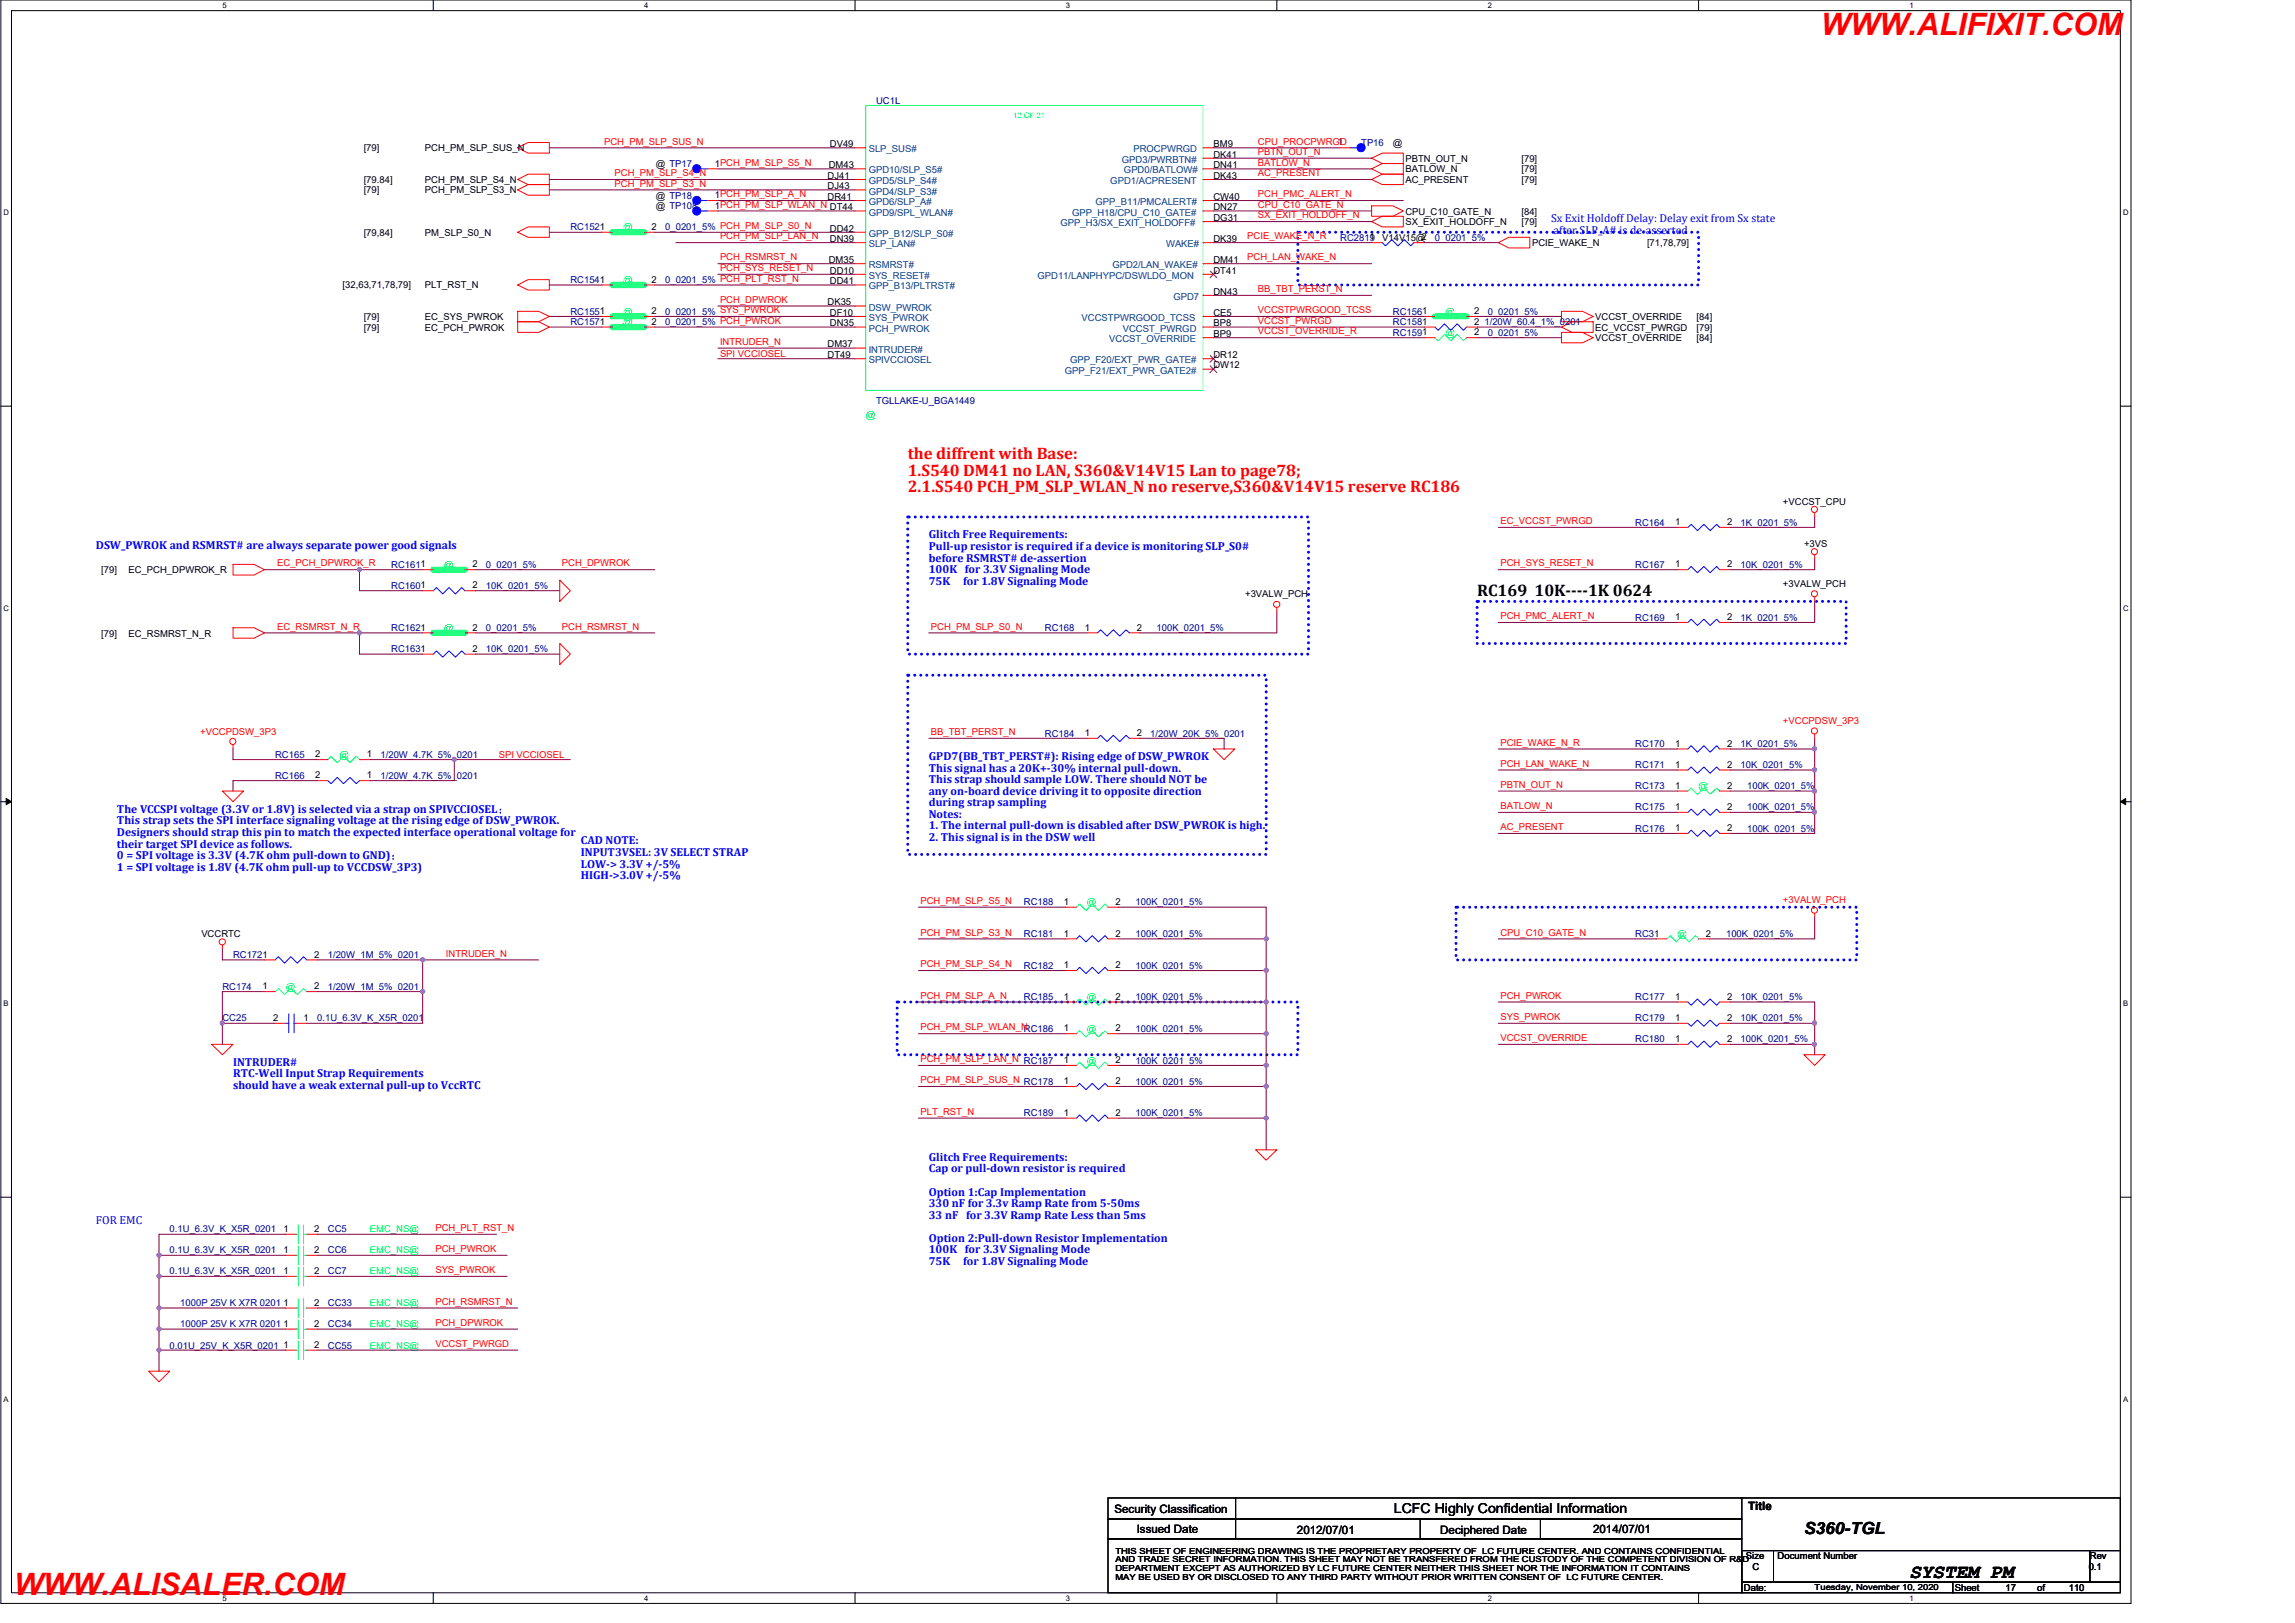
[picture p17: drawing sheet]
<svg xmlns="http://www.w3.org/2000/svg" width="420mm" height="297mm" viewBox="0 0 420 297" stroke-linecap="round" stroke-linejoin="round" font-family="sans-serif">
<defs><g id="words">
<g font-size="5.6" fill="#f00">
<text x="333.4" y="6.4">WWW.ALIFIXIT.COM</text>
<text x="2.5" y="291.9">WWW.ALISALER.COM</text>
</g>
<text font-size="3.6" x="349.6" y="288.7">SYSTEM PM</text>
<g font-size="3" fill="#f00">
<text x="166.2" y="84">the diffrent with Base:</text>
<text x="166.2" y="87">1.S540 DM41 no LAN, S360&amp;V14V15 Lan to page78;</text>
<text x="166.2" y="90.1">2.1.S540 PCH_PM_SLP_WLAN_N no reserve,S360&amp;V14V15 reserve RC186</text>
</g>
<g font-size="3">
<text x="270.4" y="109.1">RC169 10K----1K 0624</text>
<text x="330.3" y="280.8">S360-TGL</text>
</g>
<text font-size="2.5" x="255.2" y="276.9">LCFC Highly Confidential Information</text>
<g font-size="2.1" fill="#00f">
<text x="284" y="40.6">Sx Exit Holdoff Delay: Delay exit from Sx state</text>
<text x="284.4" y="42.8">after SLP_A# is de-asserted</text>
<text x="17.6" y="100.5">DSW_PWROK and RSMRST# are always separate power good signals</text>
<text x="170" y="98.6">Glitch Free Requirements:</text>
<text x="170" y="100.7">Pull-up resistor is required if a device is monitoring SLP_S0#</text>
<text x="170" y="102.8">before RSMRST# de-assertion</text>
<text x="170" y="104.9">100K for 3.3V Signaling Mode</text>
<text x="170" y="107">75K</text>
<text x="176.3" y="107">for 1.8V Signaling Mode</text>
<text x="170" y="139.1">GPD7(BB_TBT_PERST#): Rising edge of DSW_PWROK</text>
<text x="170" y="141.2">This signal has a 20K+-30% internal pull-down.</text>
<text x="170" y="143.3">This strap should sample LOW. There should NOT be</text>
<text x="21.4" y="148.8">The VCCSPI voltage (3.3V or 1.8V) is selected via a strap on SPIVCCIOSEL；</text>
<text x="170" y="145.5">any on-board device driving it to opposite direction</text>
<text x="170" y="147.6">during strap sampling</text>
<text x="170" y="149.7">Notes:</text>
<text x="21.4" y="150.9">This strap sets the SPI interface signaling voltage at the rising edge of DSW_PWROK.</text>
<text x="21.4" y="153">Designers should strap this pin to match the expected interface operational voltage for</text>
<text x="21.4" y="155.1">their target SPI device as follows.</text>
<text x="106.3" y="154.6">CAD NOTE:</text>
<text x="170" y="151.8">1. The internal pull-down is disabled after DSW_PWROK is high.</text>
<text x="170" y="153.9">2. This signal is in the DSW well</text>
<text x="21.4" y="159.3">1 = SPI voltage is 1.8V (4.7K ohm pull-up to VCCDSW_3P3)</text>
<text x="21.4" y="157.2">0 = SPI voltage is 3.3V (4.7K ohm pull-down to GND)；</text>
<text x="106.3" y="156.7">INPUT3VSEL: 3V SELECT STRAP</text>
<text x="106.3" y="158.8">LOW-&gt; 3.3V +/-5%</text>
<text x="106.3" y="160.9">HIGH-&gt;3.0V +/-5%</text>
<text x="42.7" y="195.1">INTRUDER#</text>
<text x="42.7" y="197.2">RTC-Well Input Strap Requirements</text>
<text x="42.7" y="199.3">should have a weak external pull-up to VccRTC</text>
<text x="170" y="212.5">Glitch Free Requirements:</text>
<text x="170" y="214.6">Cap or pull-down resistor is required</text>
<text x="170" y="218.8">Option 1:Cap Implementation</text>
<text x="170" y="220.9">330 nF for 3.3v Ramp Rate from 5-50ms</text>
<text x="17.6" y="224">FOR EMC</text>
<text x="170" y="223.1">33 nF for 3.3V Ramp Rate Less than 5ms</text>
<text x="170" y="227.3">Option 2:Pull-down Resistor Implementation</text>
<text x="170" y="229.4">100K for 3.3V Signaling Mode</text>
<text x="170" y="231.5">75K</text>
<text x="176.3" y="231.5">for 1.8V Signaling Mode</text>
</g>
<g font-size="2.1">
<text x="204" y="276.9">Security Classification</text>
<text x="208.1" y="280.5">Issued Date</text>
<text x="237.4" y="280.7">2012/07/01</text>
<text x="263.7" y="280.7">Deciphered Date</text>
<text x="291.7" y="280.5">2014/07/01</text>
<text x="320" y="276.3">Title</text>
</g>
<g font-size="1.7" fill="#000080">
<text x="160.4" y="19">UC1L</text>
<text x="249.2" y="26.7">TP16</text>
<text x="104.4" y="42.2">RC1521</text>
<text x="121.8" y="42.2">0_0201_5% PCH_PM_SLP_S0_N</text>
<text x="245.4" y="44.1">RC2819</text>
<text x="262.7" y="44.1">0_0201_5%</text>
<text x="104.4" y="51.8">RC1541</text>
<text x="121.8" y="51.8">0_0201_5% PCH_PLT_RST_N</text>
<text x="104.4" y="57.6">RC1551</text>
<text x="104.4" y="59.5">RC1571</text>
<text x="121.8" y="57.6">0_0201_5% SYS_PWROK</text>
<text x="121.8" y="59.5">0_0201_5% PCH_PWROK</text>
<text x="255" y="59.5">RC1581</text>
<text x="255" y="57.6">RC1561</text>
<text x="271.8" y="59.5">1/20W_60.4_1%_0201</text>
<text x="272.4" y="57.6">0_0201_5%</text>
<text x="255" y="61.5">RC1591</text>
<text x="272.4" y="61.5">0_0201_5%</text>
<text x="160.4" y="74">TGLLAKE-U_BGA1449</text>
<text x="299.4" y="96.2">RC164</text>
<text x="318.7" y="96.2">1K_0201_5%</text>
<text x="71.6" y="103.9">RC1611</text>
<text x="71.6" y="107.8">RC1601</text>
<text x="89" y="103.9">0_0201_5%</text>
<text x="89" y="107.8">10K_0201_5%</text>
<text x="299.4" y="103.9">RC167</text>
<text x="318.7" y="103.9">10K_0201_5%</text>
<text x="299.4" y="113.6">RC169</text>
<text x="318.7" y="113.6">1K_0201_5%</text>
<text x="71.6" y="115.5">RC1621</text>
<text x="71.6" y="119.4">RC1631</text>
<text x="89" y="115.5">0_0201_5%</text>
<text x="89" y="119.4">10K_0201_5%</text>
<text x="191.3" y="115.5">RC168</text>
<text x="211.7" y="115.5">100K_0201_5%</text>
<text x="191.3" y="134.8">RC184</text>
<text x="210.6" y="134.8">1/20W_20K_5%_0201</text>
<text x="299.4" y="136.7">RC170</text>
<text x="318.7" y="136.7">1K_0201_5%</text>
<text x="50.4" y="138.7">RC165</text>
<text x="50.4" y="142.5">RC166</text>
<text x="69.7" y="138.7">1/20W_4.7K_5%_0201</text>
<text x="69.7" y="142.5">1/20W_4.7K_5%_0201</text>
<text x="299.4" y="140.6">RC171</text>
<text x="318.7" y="140.6">10K_0201_5%</text>
<text x="299.4" y="144.5">RC173</text>
<text x="299.4" y="148.3">RC175</text>
<text x="319.9" y="144.5">100K_0201_5%</text>
<text x="319.9" y="148.3">100K_0201_5%</text>
<text x="299.4" y="152.2">RC176</text>
<text x="319.9" y="152.2">100K_0201_5%</text>
<text x="187.4" y="165.7">RC188</text>
<text x="207.9" y="165.7">100K_0201_5%</text>
<text x="187.4" y="171.5">RC181</text>
<text x="207.9" y="171.5">100K_0201_5%</text>
<text x="299.4" y="171.5">RC31</text>
<text x="316" y="171.5">100K_0201_5%</text>
<text x="42.7" y="175.3">RC1721</text>
<text x="60" y="175.3">1/20W_1M_5%_0201</text>
<text x="187.4" y="177.3">RC182</text>
<text x="207.9" y="177.3">100K_0201_5%</text>
<text x="40.7" y="181.1">RC174</text>
<text x="60" y="181.1">1/20W_1M_5%_0201</text>
<text x="187.4" y="183.1">RC185</text>
<text x="207.9" y="183.1">100K_0201_5%</text>
<text x="299.4" y="183.1">RC177</text>
<text x="318.7" y="183.1">10K_0201_5%</text>
<text x="40.7" y="186.9">CC25</text>
<text x="58.1" y="186.9">0.1U_6.3V_K_X5R_0201</text>
<text x="207.9" y="188.9">100K_0201_5%</text>
<text x="299.4" y="186.9">RC179</text>
<text x="299.4" y="190.8">RC180</text>
<text x="318.7" y="186.9">10K_0201_5%</text>
<text x="318.7" y="190.8">100K_0201_5%</text>
<text x="207.9" y="194.6">100K_0201_5%</text>
<text x="207.9" y="198.5">100K_0201_5%</text>
<text x="187.4" y="204.3">RC189</text>
<text x="207.9" y="204.3">100K_0201_5%</text>
<text x="31.1" y="225.6">0.1U_6.3V_K_X5R_0201</text>
<text x="60" y="225.6">CC5</text>
<text x="31.1" y="233.3">0.1U_6.3V_K_X5R_0201</text>
<text x="31.1" y="229.4">0.1U_6.3V_K_X5R_0201</text>
<text x="60" y="233.3">CC7</text>
<text x="60" y="229.4">CC6</text>
<text x="33" y="239.1">1000P 25V K X7R 0201</text>
<text x="60" y="239.1">CC33</text>
<text x="33" y="242.9">1000P 25V K X7R 0201</text>
<text x="60" y="242.9">CC34</text>
<text x="31.1" y="246.8">0.01U_25V_K_X5R_0201</text>
<text x="60" y="246.8">CC55</text>
</g>
<g font-size="1.7">
<text x="66.6" y="27.7">[79]</text>
<text x="77.8" y="27.7">PCH_PM_SLP_SUS_N</text>
<text x="151.9" y="26.9">DV49</text>
<text x="222.2" y="28.8">DK41</text>
<text x="222.2" y="26.9">BM9</text>
<text x="244.9" y="26.6">1</text>
<text x="255" y="26.7">@</text>
<text x="257.3" y="29.6">PBTN_OUT_N</text>
<text x="278.5" y="29.6">[79]</text>
<text x="66.6" y="33.5">[79.84]</text>
<text x="66.6" y="35.4">[79]</text>
<text x="77.8" y="33.5">PCH_PM_SLP_S4_N</text>
<text x="77.8" y="35.4">PCH_PM_SLP_S3_N</text>
<text x="120" y="30.6">@ TP17</text>
<text x="130.9" y="30.5">1PCH_PM_SLP_S5_N</text>
<text x="151.5" y="34.6">DJ43</text>
<text x="151.5" y="32.7">DJ41</text>
<text x="151.7" y="30.8">DM43</text>
<text x="222.2" y="32.7">DK43</text>
<text x="222.2" y="30.8">DN41</text>
<text x="257.3" y="33.5">AC_PRESENT</text>
<text x="257.3" y="31.5">BATLOW_N</text>
<text x="278.5" y="33.5">[79]</text>
<text x="278.5" y="31.5">[79]</text>
<text x="120" y="38.3">@ TP108</text>
<text x="120" y="36.4">@ TP18</text>
<text x="130.9" y="38.2">1PCH_PM_SLP_WLAN_N DT44</text>
<text x="130.9" y="36.3">1PCH_PM_SLP_A_N</text>
<text x="151.5" y="36.6">DR41</text>
<text x="222.2" y="40.4">DG31</text>
<text x="222.2" y="36.6">CW40</text>
<text x="222.2" y="38.5">DN27</text>
<text x="257.3" y="39.3">CPU_C10_GATE_N</text>
<text x="257.3" y="41.2">SX_EXIT_HOLDOFF_N</text>
<text x="278.5" y="39.3">[84]</text>
<text x="278.5" y="41.2">[79]</text>
<text x="66.6" y="43.1">[79,84]</text>
<text x="77.8" y="43.1">PM_SLP_S0_N</text>
<text x="119.3" y="42.1">2</text>
<text x="151.9" y="42.4">DD42</text>
<text x="151.9" y="44.3">DN39</text>
<text x="222.2" y="44.3">DK39</text>
<text x="250.7" y="44">1</text>
<text x="253.1" y="44.1">V14V15@</text>
<text x="260.2" y="44">2</text>
<text x="280.5" y="45">PCIE_WAKE_N</text>
<text x="301.5" y="45">[71,78,79]</text>
<text x="62.7" y="52.8">[32,63,71,78,79]</text>
<text x="77.8" y="52.8">PLT_RST_N</text>
<text x="119.3" y="51.7">2</text>
<text x="151.7" y="48.1">DM35</text>
<text x="151.9" y="52">DD41</text>
<text x="151.9" y="50.1">DD10</text>
<text x="222.2" y="48.1">DM41</text>
<text x="222.2" y="53.9">DN43</text>
<text x="222.2" y="50.1">DT41</text>
<text x="66.6" y="58.6">[79]</text>
<text x="77.8" y="58.6">EC_SYS_PWROK</text>
<text x="119.3" y="57.5">2</text>
<text x="119.3" y="59.4">2</text>
<text x="151.5" y="55.9">DK35</text>
<text x="151.9" y="57.8">DF10</text>
<text x="151.9" y="59.7">DN35</text>
<text x="222.2" y="57.8">CE5</text>
<text x="222.2" y="59.7">BP8</text>
<text x="269.9" y="59.4">2</text>
<text x="269.9" y="57.5">2</text>
<text x="292" y="58.6">VCCST_OVERRIDE</text>
<text x="310.6" y="58.6">[84]</text>
<text x="66.6" y="60.5">[79]</text>
<text x="77.8" y="60.5">EC_PCH_PWROK</text>
<text x="151.5" y="65.5">DT49</text>
<text x="151.5" y="63.6">DM37</text>
<text x="222.2" y="61.7">BP9</text>
<text x="222.2" y="65.5">DR12</text>
<text x="269.9" y="61.4">2</text>
<text x="292" y="60.5">EC_VCCST_PWRGD</text>
<text x="292" y="62.4">VCCST_OVERRIDE</text>
<text x="310.6" y="60.5">[79]</text>
<text x="310.6" y="62.4">[84]</text>
<text x="222.2" y="67.4">DW12</text>
<text x="326.4" y="92.4">+VCCST_CPU</text>
<text x="306.7" y="96.1">1</text>
<text x="316.2" y="96.1">2</text>
<text x="330.3" y="100.1">+3VS</text>
<text x="18.5" y="104.9">[79]</text>
<text x="23.5" y="104.9">EC_PCH_DPWROK_R</text>
<text x="86.5" y="103.8">2</text>
<text x="86.5" y="107.7">2</text>
<text x="306.7" y="103.8">1</text>
<text x="316.2" y="103.8">2</text>
<text x="326.4" y="107.4">+3VALW_PCH</text>
<text x="228" y="109.3">+3VALW_PCH</text>
<text x="306.7" y="113.5">1</text>
<text x="316.2" y="113.5">2</text>
<text x="18.5" y="116.5">[79]</text>
<text x="23.5" y="116.5">EC_RSMRST_N_R</text>
<text x="86.5" y="115.4">2</text>
<text x="86.5" y="119.3">2</text>
<text x="198.6" y="115.4">1</text>
<text x="208.1" y="115.4">2</text>
<text x="198.6" y="134.7">1</text>
<text x="208.1" y="134.7">2</text>
<text x="306.7" y="136.7">1</text>
<text x="316.2" y="136.7">2</text>
<text x="57.7" y="138.6">2</text>
<text x="57.7" y="142.5">2</text>
<text x="67.2" y="138.6">1</text>
<text x="67.2" y="142.5">1</text>
<text x="306.7" y="140.5">1</text>
<text x="316.2" y="140.5">2</text>
<text x="306.7" y="144.4">1</text>
<text x="306.7" y="148.3">1</text>
<text x="316.2" y="144.4">2</text>
<text x="316.2" y="148.3">2</text>
<text x="306.7" y="152.1">1</text>
<text x="316.2" y="152.1">2</text>
<text x="194.8" y="165.6">1</text>
<text x="204.2" y="165.6">2</text>
<text x="36.9" y="171.5">VCCRTC</text>
<text x="194.8" y="171.4">1</text>
<text x="204.2" y="171.4">2</text>
<text x="312.3" y="171.4">2</text>
<text x="57.5" y="175.3">2</text>
<text x="194.8" y="177.2">1</text>
<text x="204.2" y="177.2">2</text>
<text x="48" y="181.1">1</text>
<text x="57.5" y="181.1">2</text>
<text x="194.8" y="183">1</text>
<text x="204.2" y="183">2</text>
<text x="306.7" y="183">1</text>
<text x="316.2" y="183">2</text>
<text x="50" y="186.9">2</text>
<text x="55.6" y="186.9">1</text>
<text x="194.8" y="188.8">1</text>
<text x="204.2" y="188.8">2</text>
<text x="306.7" y="186.9">1</text>
<text x="306.7" y="190.7">1</text>
<text x="316.2" y="186.9">2</text>
<text x="316.2" y="190.7">2</text>
<text x="194.8" y="194.6">1</text>
<text x="204.2" y="194.6">2</text>
<text x="194.8" y="198.4">1</text>
<text x="204.2" y="198.4">2</text>
<text x="194.8" y="204.2">1</text>
<text x="204.2" y="204.2">2</text>
<text x="51.9" y="225.5">1</text>
<text x="57.5" y="225.5">2</text>
<text x="51.9" y="233.2">1</text>
<text x="51.9" y="229.3">1</text>
<text x="57.5" y="233.2">2</text>
<text x="57.5" y="229.3">2</text>
<text x="51.9" y="239">1</text>
<text x="57.5" y="239">2</text>
<text x="51.9" y="242.8">1</text>
<text x="57.5" y="242.8">2</text>
<text x="51.9" y="246.7">1</text>
<text x="57.5" y="246.7">2</text>
<text x="319.6" y="285.4">Size</text>
<text x="320.8" y="287.3">C</text>
<text x="325.4" y="285.4">Document Number</text>
<text x="382.4" y="287.3">0.1</text>
<text x="382.6" y="285.4">Rev</text>
<text x="319.3" y="291.2">Date:</text>
<text x="357.9" y="291.2">Sheet</text>
<text x="367.1" y="291.2">17</text>
<text x="372.9" y="291.2">of</text>
<text x="378.7" y="291.2">110</text>
</g>
<g font-size="1.7" fill="#f00">
<text x="110.6" y="26.5">PCH_PM_SLP_SUS_N</text>
<text x="230.3" y="28.4">PBTN_OUT_N</text>
<text x="230.3" y="26.5">CPU_PROCPWRGD</text>
<text x="112.5" y="32.3">PCH_PM_SLP_S4_N</text>
<text x="112.5" y="34.2">PCH_PM_SLP_S3_N</text>
<text x="230.3" y="32.3">AC_PRESENT</text>
<text x="230.3" y="30.3">BATLOW_N</text>
<text x="230.3" y="36.1">PCH_PMC_ALERT_N</text>
<text x="230.3" y="38">CPU_C10_GATE_N</text>
<text x="230.3" y="40">SX_EXIT_HOLDOFF_N</text>
<text x="131.8" y="47.7">PCH_RSMRST_N</text>
<text x="131.8" y="43.8">PCH_PM_SLP_LAN_N</text>
<text x="228.3" y="47.7">PCH_LAN_WAKE_N</text>
<text x="228.3" y="43.8">PCIE_WAKE_N_R</text>
<text x="131.8" y="49.6">PCH_SYS_RESET_N</text>
<text x="230.3" y="53.5">BB_TBT_PERST_N</text>
<text x="131.8" y="55.4">PCH_DPWROK</text>
<text x="230.3" y="57.3">VCCSTPWRGOOD_TCSS</text>
<text x="230.3" y="59.3">VCCST_PWRGD</text>
<text x="131.8" y="65.3">SPI VCCIOSEL</text>
<text x="131.8" y="63.1">INTRUDER_N</text>
<text x="230.3" y="61.2">VCCST_OVERRIDE_R</text>
<text x="274.7" y="95.9">EC_VCCST_PWRGD</text>
<text x="50.7" y="103.7">EC_PCH_DPWROK_R</text>
<text x="102.9" y="103.7">PCH_DPWROK</text>
<text x="274.7" y="103.7">PCH_SYS_RESET_N</text>
<text x="274.7" y="113.3">PCH_PMC_ALERT_N</text>
<text x="50.7" y="115.2">EC_RSMRST_N_R</text>
<text x="102.9" y="115.2">PCH_RSMRST_N</text>
<text x="170.4" y="115.2">PCH_PM_SLP_S0_N</text>
<text x="36.6" y="134.5">+VCCPDSW_3P3</text>
<text x="170.4" y="134.5">BB_TBT_PERST_N</text>
<text x="274.7" y="136.5">PCIE_WAKE_N_R</text>
<text x="326.4" y="132.5">+VCCPDSW_3P3</text>
<text x="91.3" y="138.6">SPI VCCIOSEL</text>
<text x="274.7" y="140.3">PCH_LAN_WAKE_N</text>
<text x="274.7" y="144.2">PBTN_OUT_N</text>
<text x="274.7" y="148.1">BATLOW_N</text>
<text x="274.7" y="151.9">AC_PRESENT</text>
<text x="168.5" y="165.4">PCH_PM_SLP_S5_N</text>
<text x="326.4" y="165.3">+3VALW_PCH</text>
<text x="168.5" y="171.2">PCH_PM_SLP_S3_N</text>
<text x="274.7" y="171.2">CPU_C10_GATE_N</text>
<text x="81.6" y="175.1">INTRUDER_N</text>
<text x="168.5" y="177">PCH_PM_SLP_S4_N</text>
<text x="168.5" y="182.8">PCH_PM_SLP_A_N</text>
<text x="274.7" y="182.8">PCH_PWROK</text>
<text x="168.5" y="188.6">PCH_PM_SLP_WLAN_NRC186</text>
<text x="274.7" y="186.7">SYS_PWROK</text>
<text x="274.7" y="190.5">VCCST_OVERRIDE</text>
<text x="168.5" y="194.4">PCH_PM_SLP_LAN_N RC187</text>
<text x="168.5" y="198.2">PCH_PM_SLP_SUS_N RC178</text>
<text x="168.5" y="204">PLT_RST_N</text>
<text x="79.7" y="225.3">PCH_PLT_RST_N</text>
<text x="79.7" y="229.2">PCH_PWROK</text>
<text x="79.7" y="233">SYS_PWROK</text>
<text x="79.7" y="238.8">PCH_RSMRST_N</text>
<text x="79.7" y="242.7">PCH_DPWROK</text>
<text x="79.7" y="246.5">VCCST_PWRGD</text>
</g>
<g font-size="1.7" fill="#004080">
<text x="159" y="27.9">SLP_SUS#</text>
<text x="205.4" y="29.8">GPD3/PWRBTN#</text>
<text x="207.5" y="27.9">PROCPWRGD</text>
<text x="159" y="35.6">GPD4/SLP_S3#</text>
<text x="159" y="33.7">GPD5/SLP_S4#</text>
<text x="159" y="31.7">GPD10/SLP_S5#</text>
<text x="203.3" y="33.7">GPD1/ACPRESENT</text>
<text x="205.8" y="31.7">GPD0/BATLOW#</text>
<text x="159" y="37.5">GPD6/SLP_A#</text>
<text x="159" y="39.5">GPD9/SPL_WLAN#</text>
<text x="194.2" y="41.4">GPP_H3/SX_EXIT_HOLDOFF#</text>
<text x="196.3" y="39.5">GPP_H18/CPU_C10_GATE#</text>
<text x="200.6" y="37.5">GPP_B11/PMCALERT#</text>
<text x="159" y="43.3">GPP_B12/SLP_S0#</text>
<text x="159" y="45.3">SLP_LAN#</text>
<text x="213.5" y="45.3">WAKE#</text>
<text x="159" y="49.1">RSMRST#</text>
<text x="159" y="53">GPP_B13/PLTRST#</text>
<text x="159" y="51.1">SYS_RESET#</text>
<text x="189.9" y="51.1">GPD11/LANPHYPC/DSWLDO_MON</text>
<text x="203.7" y="49.1">GPD2/LAN_WAKE#</text>
<text x="159" y="56.9">DSW_PWROK</text>
<text x="159" y="58.8">SYS_PWROK</text>
<text x="198" y="58.8">VCCSTPWRGOOD_TCSS</text>
<text x="214.8" y="54.9">GPD7</text>
<text x="159" y="64.6">INTRUDER#</text>
<text x="159" y="60.7">PCH_PWROK</text>
<text x="203.1" y="62.6">VCCST_OVERRIDE</text>
<text x="205.6" y="60.7">VCCST_PWRGD</text>
<text x="159" y="66.5">SPIVCCIOSEL</text>
<text x="194.9" y="68.4">GPP_F21/EXT_PWR_GATE2#</text>
<text x="195.9" y="66.5">GPP_F20/EXT_PWR_GATE#</text>
</g>
<g font-size="1.7" fill="#0f0">
<text x="114.1" y="42.2">@</text>
<text x="114.1" y="51.8">@</text>
<text x="114.1" y="57.6">@</text>
<text x="114.1" y="59.5">@</text>
<text x="264.7" y="57.6">@</text>
<text x="158.5" y="76.5">@</text>
<text x="81.3" y="103.9">@</text>
<text x="81.3" y="115.5">@</text>
<text x="62.1" y="138.7">@</text>
</g>
<g font-size="1.7" fill="#00ff40">
<text x="264.7" y="61.5">@</text>
<text x="311" y="144.5">@</text>
<text x="199" y="165.7">@</text>
<text x="307.1" y="171.5">@</text>
<text x="52.3" y="181.1">@</text>
<text x="199" y="183.1">@</text>
<text x="199" y="188.9">@</text>
<text x="199" y="194.6">@</text>
<text x="67.7" y="225.6">EMC_NS@</text>
<text x="67.7" y="233.3">EMC_NS@</text>
<text x="67.7" y="229.4">EMC_NS@</text>
<text x="67.7" y="239.1">EMC_NS@</text>
<text x="67.7" y="242.9">EMC_NS@</text>
<text x="67.7" y="246.8">EMC_NS@</text>
</g>
<g font-size="1.5">
<text x="204.2" y="284.4">THIS SHEET OF ENGINEERING DRAWING IS THE PROPRIETARY PROPERTY OF LC FUTURE CENTER. AND CONTAINS CONFIDENTIAL</text>
<text x="204.2" y="286">AND TRADE SECRET INFORMATION. THIS SHEET MAY NOT BE TRANSFERED FROM THE CUSTODY OF THE COMPETENT DIVISION OF R&amp;D</text>
<text x="204.2" y="287.5">DEPARTMENT EXCEPT AS AUTHORIZED BY LC FUTURE CENTER NEITHER THIS SHEET NOR THE INFORMATION IT CONTAINS</text>
<text x="204.2" y="289.1">MAY BE USED BY OR DISCLOSED TO ANY THIRD PARTY WITHOUT PRIOR WRITTEN CONSENT OF LC FUTURE CENTER.</text>
<text x="332.2" y="291">Tuesday, November 10, 2020</text>
</g>
<g font-size="1.4">
<text x="40.7" y="1.4">5</text>
<text x="117.9" y="1.4">4</text>
<text x="195.1" y="1.4">3</text>
<text x="272.4" y="1.4">2</text>
<text x="349.6" y="1.4">1</text>
<text x=".7" y="39.4">D</text>
<text x="388.7" y="39.4">D</text>
<text x=".7" y="111.8">C</text>
<text x="388.7" y="111.8">C</text>
<text x=".7" y="184.1">B</text>
<text x="388.7" y="184.1">B</text>
<text x=".7" y="256.5">A</text>
<text x="388.7" y="256.5">A</text>
<text x="40.7" y="292.9">5</text>
<text x="117.9" y="292.9">4</text>
<text x="195.1" y="292.9">3</text>
<text x="272.4" y="292.9">2</text>
<text x="349.6" y="292.9">1</text>
</g>
<text font-size="1.4" fill="#00ff80" x="185.5" y="21.5">12 OF 21</text>
</g></defs>
<path d="M.2 0h389.9v293.5h-389.9zM2.1 1.9h386.1v289.6h-386.1z" fill="none" stroke="#000" stroke-width=".18"/>
<g fill="#fff">
<path d="M40.7 .2h.8v1.5h-.8z"/>
<path d="M40.7 291.7h.8v1.5h-.8z"/>
</g>
<path d="M79.3 0v1.9M79.3 291.5v2" fill="none" stroke="#000" stroke-width=".18"/>
<g fill="#fff">
<path d="M117.9 .2h.8v1.5h-.8z"/>
<path d="M117.9 291.7h.8v1.5h-.8z"/>
</g>
<path d="M156.5 0v1.9M156.5 291.5v2" fill="none" stroke="#000" stroke-width=".18"/>
<g fill="#fff">
<path d="M195.1 .2h.8v1.5h-.8z"/>
<path d="M195.1 291.7h.8v1.5h-.8z"/>
</g>
<path d="M233.8 0v1.9M233.8 291.5v2" fill="none" stroke="#000" stroke-width=".18"/>
<g fill="#fff">
<path d="M272.4 .2h.7v1.5h-.7z"/>
<path d="M272.4 291.7h.7v1.5h-.7z"/>
</g>
<path d="M311 0v1.9M311 291.5v2" fill="none" stroke="#000" stroke-width=".18"/>
<g fill="#fff">
<path d="M349.6 .2h.7v1.5h-.7z"/>
<path d="M349.6 291.7h.7v1.5h-.7z"/>
<path d="M.7 38.1h.9v1.6h-.9z"/>
<path d="M388.7 38.1h1v1.6h-1z"/>
<path d="M.7 110.5h.9v1.6h-.9z"/>
<path d="M388.7 110.5h1v1.6h-1z"/>
</g>
<path d="M.2 74.3h1.9M388.2 74.3h1.9" fill="none" stroke="#000" stroke-width=".18"/>
<g fill="#fff">
<path d="M.7 182.9h.9v1.5h-.9z"/>
<path d="M388.7 182.9h.9v1.5h-.9z"/>
</g>
<path d="M.2 146.7h1.9M1.1 146.1l1 .6-1 .6zM388.2 146.7l1-.6v1.2zM388.2 146.7h1.9" fill="none" stroke="#000" stroke-width=".18"/>
<path d="M1.1 146.1l1 .6-1 .6zM388.2 146.7l1-.6v1.2z" fill="#000"/>
<g fill="#fff">
<path d="M.7 255.3h.9v1.5h-.9z"/>
<path d="M388.7 255.3h.9v1.5h-.9z"/>
</g>
<g fill="none" stroke="#000" stroke-width=".18">
<path d="M.2 219.1h1.9M388.2 219.1h1.9M202.8 274.2h116.1v3.8h-116.1zM202.8 278h116.1v3.6h-116.1zM226.2 274.2v7.4M260 278v3.6M282 278v3.6M318.7 274.2h69.5v9.6M202.8 281.6h116.1v9.9h-116.1zM318.9 283.8h5.8v5.8h-5.8zM318.9 289.6h38.6v1.9h-38.6zM324.7 283.8h57.9v5.8h-57.9z"/>
<path d="M357.5 289.6h30.7v1.9h-30.7zM382.6 283.8h5.6v5.8h-5.6z"/>
</g>
<path d="M237.6 42.5h73.4v9.7h-73.4zM166.2 94.6h73.4v25.1h-73.4zM270.4 110.1h67.6v7.7h-67.6zM166.2 123.6h65.6v32.8h-65.6zM266.6 166h73.3v9.7h-73.3zM164.2 183.4h73.4v9.6h-73.4z" fill="none" stroke="#00f" stroke-width=".55" stroke-dasharray="0 1.1"/>
<g fill="none" stroke="#f00" stroke-width=".18">
<path d="M94.8 27.1l1.9-1h3.9v1.9h-3.9zM94.8 32.9l1.9-1h3.9v1.9h-3.9zM94.8 34.8l1.9-1h3.9v1.9h-3.9zM251.1 29l2-1h3.8v1.9h-3.8zM251.1 32.9l2-1h3.8v1.9h-3.8zM251.1 37.7h3.9l1.9 .9-1.9 1h-3.9zM251.1 30.9l2-1h3.8v2h-3.8zM94.8 42.5l1.9-1h3.9v1.9h-3.9zM94.8 52.2l1.9-1h3.9v1.9h-3.9zM94.8 58.9h3.8l2 1-2 .9h-3.8zM94.8 57h3.8l2 .9-2 1h-3.8zM110.2 52.2h1.9"/>
<path d="M117.9 52.2h2M251.1 40.6l2-1h3.8v1.9h-3.8zM274.3 44.4l1.9-1h3.9v2h-3.9zM285.9 57h3.8l2 .9-2 1h-3.8zM285.9 59.9l1.9-1h3.9v1.9h-3.9zM285.9 60.8h3.8l2 1-2 .9h-3.8zM332.2 93.9v.7M42.7 103.3h3.8l1.9 1-1.9 .9h-3.8zM42.7 114.9h3.8l1.9 .9-1.9 1h-3.8zM102.5 106.2l1.9 1.9-1.9 2zM102.5 117.8l1.9 1.9-1.9 1.9zM233.8 111.2v.8"/>
<path d="M332.2 101.6v.7M332.2 109.3v.8M42.7 136.3v.8M58.1 139h1.9M65.8 139h1.9M222.2 137.1h3.8l-1.9 1.9zM332.2 134.4v.7M40.7 144.8h3.9l-1.9 1.9zM307.1 144.8h1.9M314.8 144.8h2M40.7 173v.7M48.4 175.7h2"/>
<path d="M56.2 175.7h1.9M332.2 167.2v.8M38.8 191.1h3.9l-2 1.9zM307.1 183.4h1.9M314.8 183.4h2M330.3 193h3.8l-1.9 2zM229.9 210.4h3.9l-2 1.9zM52.3 239.4h1.9M52.3 225.9h1.9M56.2 239.4h1.9M56.2 225.9h1.9M27.2 251h3.9l-2 1.9z"/>
<circle cx="332.2" cy="93.2" r=".56"/>
<circle cx="233.7" cy="110.6" r=".56"/>
<circle cx="332.2" cy="101" r=".56"/>
<circle cx="332.2" cy="108.7" r=".56"/>
<circle cx="42.6" cy="135.7" r=".56"/>
<circle cx="332.2" cy="133.8" r=".56"/>
<circle cx="40.7" cy="172.4" r=".56"/>
<circle cx="332.2" cy="166.6" r=".56"/>
</g>
<path d="M309 144.8l.6-.6 1.2 1.2 1.1-1.2 1.2 1.2 1.2-1.2 .5 .6M54.2 239.4h.4M54.2 225.9h.4M54.6 237.7v3.4M54.6 224.2v3.4M55.6 239.4h.6M55.6 225.9h.6M55.6 237.7v3.4M55.6 224.2v3.4" fill="none" stroke="#00ff80" stroke-width=".18"/>
<path d="M50.4 175.7l.6-.6 1.1 1.2 1.1-1.2 1.2 1.2 1.2-1.2 .6 .6M309 183.4l.6 .6 1.2-1.2 1.1 1.2 1.2-1.2 1.2 1.2 .5-.6" fill="none" stroke="#00f" stroke-width=".18"/>
<path d="M60 139l.6-.6 1.2 1.2 1.1-1.2 1.2 1.2 1.1-1.2 .6 .6" fill="none" stroke="#00ff40" stroke-width=".18"/>
<path d="M112.1 52.2h5.8" fill="none" stroke="#00ff80" stroke-width="1.1"/>
<circle cx="127.5" cy="38.6" r=".75" fill="#00f"/>
<g fill="none" stroke="#00f" stroke-width=".18">
<path d="M128.3 38.6h1.2M200.9 115.8l.6-.5 1.2 1.1 1.1-1.1 1.2 1.1 1.2-1.1 .5 .5M309 104.3l.6-.6 1.2 1.1 1.1-1.1 1.2 1.1 1.2-1.1 .5 .6M309 140.9l.6-.5 1.2 1.1 1.1-1.1 1.2 1.1 1.2-1.1 .5 .5M197.1 171.8l.5-.6 1.2 1.2 1.2-1.2 1.1 1.2 1.2-1.2 .5 .6M309 187.3l.6 .5 1.2-1.1 1.1 1.1 1.2-1.1 1.2 1.1 .5-.5M309 191.1l.6-.6 1.2 1.2 1.1-1.2 1.2 1.2 1.2-1.2 .5 .6"/>
<circle cx="127.5" cy="38.6" r=".75"/>
</g>
<g fill="none" stroke="#f00" stroke-width=".18">
<path d="M129.5 38.6h1.9M110.2 57.9h1.9M117.9 57.9h2M199 115.8h1.9M206.7 115.8h1.9M307.1 104.3h1.9M314.8 104.3h2M307.1 140.9h1.9M314.8 140.9h2M195.1 171.8h2M202.8 171.8h2M307.1 187.3h1.9"/>
<path d="M307.1 191.1h1.9M314.8 187.3h2M314.8 191.1h2M52.3 247.1h1.9M56.2 247.1h1.9"/>
</g>
<path d="M54.2 247.1h.4M54.6 245.4v3.4M55.6 247.1h.6M55.6 245.4v3.4" fill="none" stroke="#00ff80" stroke-width=".18"/>
<path d="M112.1 57.9h5.8" fill="none" stroke="#00ff80" stroke-width="1.1"/>
<circle cx="127.6" cy="36.7" r=".75" fill="#00f"/>
<g fill="none" stroke="#00f" stroke-width=".18">
<path d="M128.3 36.7h1.2M253.1 44.4l.5 .6 1.2-1.1 1.1 1.1 1.2-1.1 1.2 1.1 .6-.6M309 96.5l.6-.5 1.2 1.1 1.1-1.1 1.2 1.1 1.2-1.1 .5 .5M309 113.9l.6-.6 1.2 1.2 1.1-1.2 1.2 1.2 1.2-1.2 .5 .6M200.9 135.1l.6-.5 1.2 1.1 1.1-1.1 1.2 1.1 1.2-1.1 .5 .5M60 142.9l.6 .5 1.2-1.1 1.1 1.1 1.2-1.1 1.1 1.1 .6-.5M309 152.5l.6-.6 1.2 1.2 1.1-1.2 1.2 1.2 1.2-1.2 .5 .6M197.1 177.6l.5-.6 1.2 1.2 1.2-1.2 1.1 1.2 1.2-1.2 .5 .6M197.1 204.6l.5-.6 1.2 1.2 1.2-1.2 1.1 1.2 1.2-1.2 .5 .6"/>
<circle cx="127.6" cy="36.7" r=".75"/>
</g>
<g fill="none" stroke="#f00" stroke-width=".18">
<path d="M129.5 36.7h1.9M110.2 59.9h1.9M117.9 59.9h2M251.1 44.4h2M258.9 44.4h1.9M260.8 61.8h1.9M268.5 61.8h1.9M307.1 96.5h1.9M314.8 96.5h2M77.4 104.3h1.9M77.4 115.8h1.9M85.1 104.3h1.9"/>
<path d="M85.1 115.8h1.9M307.1 113.9h1.9M314.8 113.9h2M199 135.1h1.9M206.7 135.1h1.9M58.1 142.9h1.9M65.8 142.9h1.9M307.1 152.5h1.9M314.8 152.5h2M195.1 177.6h2M195.1 166h2M202.8 177.6h2"/>
<path d="M202.8 166h2M48.4 181.5h2M56.2 181.5h1.9M195.1 195h2M202.8 195h2M195.1 204.6h2M202.8 204.6h2M52.3 233.6h1.9M56.2 233.6h1.9"/>
</g>
<path d="M112.1 59.9h5.8M79.3 104.3h5.8M79.3 115.8h5.8" fill="none" stroke="#00ff80" stroke-width="1.1"/>
<path d="M262.7 61.8l.6 .6 1.1-1.2 1.2 1.2 1.2-1.2 1.1 1.2 .6-.6M197.1 166l.5-.6 1.2 1.2 1.2-1.2 1.1 1.2 1.2-1.2 .5 .6M50.4 181.5l.6-.6 1.1 1.1 1.1-1.1 1.2 1.1 1.2-1.1 .6 .6M197.1 195l.5-.6 1.2 1.2 1.2-1.2 1.1 1.2 1.2-1.2 .5 .6M54.2 233.6h.4M54.6 231.9v3.4M55.6 233.6h.6M55.6 231.9v3.4" fill="none" stroke="#00ff80" stroke-width=".18"/>
<circle cx="249.2" cy="27" r=".75" fill="#00f"/>
<g fill="none" stroke="#00f" stroke-width=".18">
<path d="M247.3 27.1h1.1M262.7 59.9l.6 .6 1.1-1.2 1.2 1.2 1.2-1.2 1.1 1.2 .6-.6M79.3 119.7l.6-.6 1.2 1.2 1.1-1.2 1.2 1.2 1.1-1.2 .6 .6M79.3 108.1l.6-.6 1.2 1.2 1.1-1.2 1.2 1.2 1.1-1.2 .6 .6M309 137.1l.6-.6 1.2 1.2 1.1-1.2 1.2 1.2 1.2-1.2 .5 .6M309 148.7l.6-.6 1.2 1.1 1.1-1.1 1.2 1.1 1.2-1.1 .5 .6M52.3 187.3h.6M52.9 185.5v3.5M53.8 185.5v3.5M53.8 187.3h.4M197.1 198.8l.5-.5 1.2 1.1 1.2-1.1 1.1 1.1 1.2-1.1 .5 .5"/>
<circle cx="249.2" cy="27" r=".75"/>
</g>
<g fill="none" stroke="#f00" stroke-width=".18">
<path d="M156.5 27.1h2M156.5 38.6h2M156.5 34.8h2M156.5 36.7h2M156.5 32.9h2M156.5 30.9h2M220.2 29h2M220.2 36.7h2M220.2 38.6h2M220.2 27.1h2M220.2 32.9h2M220.2 30.9h2"/>
<path d="M245.4 27.1h1.9M156.5 56h2M156.5 57.9h2M156.5 59.9h2M156.5 42.5h2M156.5 44.4h2M156.5 52.2h2M156.5 48.3h2M156.5 50.2h2M220.2 57.9h2M220.2 59.9h2M220.2 40.6h2"/>
<path d="M220.2 48.3h2M220.2 44.4h2M220.2 54.1h2M220.2 50.2h2M260.8 59.9h1.9M268.5 59.9h1.9M156.5 65.7h2M156.5 63.7h2M220.2 61.8h2M220.2 67.6h2M220.2 65.7h2M77.4 119.7h1.9"/>
<path d="M77.4 108.1h1.9M85.1 119.7h1.9M85.1 108.1h1.9M307.1 137.1h1.9M314.8 137.1h2M307.1 148.7h1.9M314.8 148.7h2M303.3 171.8h1.9M311 171.8h1.9M50.4 187.3h1.9M54.2 187.3h2M195.1 198.8h2"/>
<path d="M195.1 189.2h2M202.8 198.8h2M202.8 189.2h2M52.3 229.7h1.9M56.2 229.7h1.9"/>
</g>
<path d="M158.5 19.3h61.7v52.2h-61.7zM305.2 171.8l.6-.6 1.1 1.2 1.2-1.2 1.1 1.2 1.2-1.2 .6 .6M197.1 189.2l.5-.6 1.2 1.2 1.2-1.2 1.1 1.2 1.2-1.2 .5 .6M54.2 229.7h.4M54.6 228v3.5M55.6 229.7h.6M55.6 228v3.5" fill="none" stroke="#00ff80" stroke-width=".18"/>
<path d="M221.6 49.6l1.2 1.2M222.7 49.6l-1.2 1.2M221.6 67l1.2 1.2M221.6 65.1l1.2 1.2M222.7 67l-1.2 1.2M222.7 65.1l-1.2 1.2" fill="none" stroke="#804000" stroke-width=".18"/>
<circle cx="127.6" cy="30.9" r=".75" fill="#00f"/>
<g fill="none" stroke="#00f" stroke-width=".18">
<path d="M128.3 30.9h1.2"/>
<circle cx="127.6" cy="30.9" r=".75"/>
</g>
<path d="M129.5 30.9h1.9M110.2 42.5h1.9M117.9 42.5h2M260.8 57.9h1.9M268.5 57.9h1.9M195.1 183.4h2M202.8 183.4h2M52.3 243.2h1.9M56.2 243.2h1.9" fill="none" stroke="#f00" stroke-width=".18"/>
<path d="M197.1 183.4l.5-.6 1.2 1.2 1.2-1.2 1.1 1.2 1.2-1.2 .5 .6M54.2 243.2h.4M54.6 241.5v3.5M55.6 243.2h.6M55.6 241.5v3.5" fill="none" stroke="#00ff80" stroke-width=".18"/>
<path d="M112.1 42.5h5.8M262.7 57.9h5.8" fill="none" stroke="#00ff80" stroke-width="1.1"/>
<path d="M100.6 27.1h55.9M222.2 29h28.9M222.2 32.9h28.9M222.2 30.9h28.9M222.2 38.6h28.9M222.2 36.7h34.7M48.4 104.3h17.4" fill="none" stroke="#800040" stroke-width=".18"/>
<circle cx="65.8" cy="104.2" r=".37" fill="#f0f"/>
<circle cx="65.8" cy="104.2" r=".37" fill="none" stroke="#f0f" stroke-width=".18"/>
<path d="M48.4 115.8h17.4M77.4 104.3h-11.6v3.8h11.6M87 104.3h32.9M87 108.1h15.5" fill="none" stroke="#800040" stroke-width=".18"/>
<circle cx="65.8" cy="115.8" r=".38" fill="#f0f"/>
<circle cx="65.8" cy="115.8" r=".38" fill="none" stroke="#f0f" stroke-width=".18"/>
<path d="M77.4 115.8h-11.6v3.9h11.6M87 115.8h32.9M87 119.7h15.5M42.7 137.1v1.9h15.4M67.7 139h15.5M83.2 139v3.9M83.2 139h21.2" fill="none" stroke="#800040" stroke-width=".18"/>
<circle cx="83.1" cy="139" r=".38" fill="#f0f"/>
<circle cx="83.1" cy="139" r=".38" fill="none" stroke="#f0f" stroke-width=".18"/>
<g fill="none" stroke="#800040" stroke-width=".18">
<path d="M274.3 96.5h32.8M332.2 94.6v1.9h-15.4M170 115.8h29M233.8 112v3.8h-25.2M274.3 104.3h32.8M274.3 113.9h32.8M332.2 102.3v2h-15.4M332.2 110.1v3.8h-15.4M274.3 137.1h32.8M332.2 135.1v2M58.1 142.9h-15.4v1.9M67.7 142.9h15.5"/>
<path d="M274.3 140.9h32.8M316.8 140.9h15.4M40.7 173.7v2"/>
</g>
<circle cx="332.2" cy="140.9" r=".37" fill="#f0f"/>
<circle cx="332.2" cy="140.9" r=".37" fill="none" stroke="#f0f" stroke-width=".18"/>
<path d="M274.3 144.8h32.8M316.8 144.8h15.4M332.2 140.9v3.9M332.2 144.8v3.9M40.7 175.7h7.7M98.6 175.7h-21.2v5.8" fill="none" stroke="#800040" stroke-width=".18"/>
<circle cx="332.2" cy="148.6" r=".38" fill="#f0f"/>
<circle cx="332.2" cy="148.6" r=".38" fill="none" stroke="#f0f" stroke-width=".18"/>
<circle cx="332.2" cy="144.8" r=".38" fill="#f0f"/>
<circle cx="332.2" cy="144.8" r=".38" fill="none" stroke="#f0f" stroke-width=".18"/>
<path d="M274.3 148.7h32.8M316.8 148.7h15.4v3.8M48.4 181.5h-7.7v5.8" fill="none" stroke="#800040" stroke-width=".18"/>
<circle cx="40.7" cy="187.2" r=".38" fill="#f0f"/>
<circle cx="40.7" cy="187.2" r=".38" fill="none" stroke="#f0f" stroke-width=".18"/>
<path d="M58.1 181.5h19.3v5.8" fill="none" stroke="#800040" stroke-width=".18"/>
<circle cx="77.4" cy="181.5" r=".37" fill="#f0f"/>
<circle cx="77.4" cy="181.5" r=".37" fill="none" stroke="#f0f" stroke-width=".18"/>
<path d="M274.3 152.5h32.8M316.8 152.5h15.4M274.3 171.8h29M312.9 171.8h19.3M50.4 187.3h-9.7v3.8M56.2 187.3h21.2M274.3 183.4h32.8M316.8 183.4h15.4v3.9" fill="none" stroke="#800040" stroke-width=".18"/>
<circle cx="332.2" cy="187.2" r=".38" fill="#f0f"/>
<circle cx="332.2" cy="187.2" r=".38" fill="none" stroke="#f0f" stroke-width=".18"/>
<path d="M231.8 171.8v5.8M168.1 198.8h27M204.8 198.8h27M274.3 187.3h32.8M274.3 191.1h32.8M316.8 187.3h15.4v3.8h-15.4" fill="none" stroke="#800040" stroke-width=".18"/>
<circle cx="332.2" cy="191.1" r=".37" fill="#f0f"/>
<circle cx="332.2" cy="191.1" r=".37" fill="none" stroke="#f0f" stroke-width=".18"/>
<path d="M168.1 171.8h27M168.1 177.6h27M204.8 171.8h27M204.8 177.6h27M332.2 191.1v1.9" fill="none" stroke="#800040" stroke-width=".18"/>
<circle cx="231.8" cy="177.6" r=".38" fill="#f0f"/>
<circle cx="231.8" cy="177.6" r=".38" fill="none" stroke="#f0f" stroke-width=".18"/>
<path d="M231.8 177.6v5.8M168.1 189.2h27M204.8 189.2h27v5.8M29.1 239.4h23.2" fill="none" stroke="#800040" stroke-width=".18"/>
<circle cx="29.1" cy="239.4" r=".37" fill="#f0f"/>
<circle cx="29.1" cy="239.4" r=".37" fill="none" stroke="#f0f" stroke-width=".18"/>
<path d="M58.1 239.4h36.7M29.1 243.2h23.2" fill="none" stroke="#800040" stroke-width=".18"/>
<circle cx="29.1" cy="243.2" r=".37" fill="#f0f"/>
<circle cx="29.1" cy="243.2" r=".37" fill="none" stroke="#f0f" stroke-width=".18"/>
<g fill="none" stroke="#800040" stroke-width=".18">
<path d="M100.6 32.9h55.9M100.6 34.8h55.9M131.4 30.9h25.1M131.4 36.7h25.1M222.2 27.1h23.2M100.6 52.2h9.6M100.6 59.9h9.6M100.6 57.9h9.6M100.6 42.5h9.6M119.9 52.2h36.6M119.9 59.9h36.6M119.9 57.9h36.6"/>
<path d="M119.9 42.5h36.6M123.7 44.4h32.8M131.4 48.3h25.1M131.4 50.2h25.1M131.4 56h25.1M222.2 57.9h38.6M222.2 59.9h38.6M222.2 54.1h28.9M222.2 40.6h28.9M270.4 59.9h15.5M270.4 57.9h15.5M131.4 65.7h25.1"/>
<path d="M131.4 63.7h25.1M222.2 61.8h38.6M270.4 61.8h15.5M170 135.1h29M208.6 135.1h15.5v2M316.8 137.1h15.4M231.8 195v3.8M29.1 243.2v3.9M58.1 243.2h36.7"/>
</g>
<circle cx="332.2" cy="137" r=".37" fill="#f0f"/>
<circle cx="332.2" cy="137" r=".37" fill="none" stroke="#f0f" stroke-width=".18"/>
<path d="M168.1 195h27M204.8 195h27" fill="none" stroke="#800040" stroke-width=".18"/>
<circle cx="231.8" cy="195" r=".37" fill="#f0f"/>
<circle cx="231.8" cy="195" r=".37" fill="none" stroke="#f0f" stroke-width=".18"/>
<path d="M58.1 175.7h19.3M29.1 239.4v3.8M52.3 225.9h-23.2v3.8M58.1 225.9h32.8" fill="none" stroke="#800040" stroke-width=".18"/>
<circle cx="77.4" cy="175.7" r=".37" fill="#f0f"/>
<circle cx="77.4" cy="175.7" r=".37" fill="none" stroke="#f0f" stroke-width=".18"/>
<path d="M168.1 183.4h27M204.8 183.4h27v5.8" fill="none" stroke="#800040" stroke-width=".18"/>
<circle cx="231.8" cy="189.2" r=".37" fill="#f0f"/>
<circle cx="231.8" cy="189.2" r=".37" fill="none" stroke="#f0f" stroke-width=".18"/>
<circle cx="231.8" cy="183.4" r=".38" fill="#f0f"/>
<circle cx="231.8" cy="183.4" r=".38" fill="none" stroke="#f0f" stroke-width=".18"/>
<path d="M231.8 198.8v11.6" fill="none" stroke="#800040" stroke-width=".18"/>
<circle cx="231.8" cy="204.6" r=".37" fill="#f0f"/>
<circle cx="231.8" cy="204.6" r=".37" fill="none" stroke="#f0f" stroke-width=".18"/>
<circle cx="231.8" cy="198.8" r=".37" fill="#f0f"/>
<circle cx="231.8" cy="198.8" r=".37" fill="none" stroke="#f0f" stroke-width=".18"/>
<path d="M168.1 166h27M204.8 166h27v5.8" fill="none" stroke="#800040" stroke-width=".18"/>
<circle cx="231.8" cy="171.8" r=".37" fill="#f0f"/>
<circle cx="231.8" cy="171.8" r=".37" fill="none" stroke="#f0f" stroke-width=".18"/>
<path d="M332.2 168v3.8M168.1 204.6h27M204.8 204.6h27M29.1 229.7h23.2M58.1 229.7h34.7" fill="none" stroke="#800040" stroke-width=".18"/>
<circle cx="29.1" cy="229.7" r=".37" fill="#f0f"/>
<circle cx="29.1" cy="229.7" r=".37" fill="none" stroke="#f0f" stroke-width=".18"/>
<path d="M29.1 233.6h23.2M58.1 233.6h34.7" fill="none" stroke="#800040" stroke-width=".18"/>
<circle cx="29.1" cy="233.6" r=".37" fill="#f0f"/>
<circle cx="29.1" cy="233.6" r=".37" fill="none" stroke="#f0f" stroke-width=".18"/>
<path d="M131.4 38.6h25.1M332.2 137.1v3.8M29.1 229.7v9.7M29.1 247.1h23.2" fill="none" stroke="#800040" stroke-width=".18"/>
<circle cx="29.1" cy="247.1" r=".37" fill="#f0f"/>
<circle cx="29.1" cy="247.1" r=".37" fill="none" stroke="#f0f" stroke-width=".18"/>
<path d="M222.2 48.3h28.9M222.2 44.4h28.9M260.8 44.4h13.5M29.1 247.1v3.9M58.1 247.1h36.7" fill="none" stroke="#800040" stroke-width=".18"/>
<circle cx="65.8" cy="104.2" r=".37" fill="#f0f"/>
<circle cx="65.8" cy="104.2" r=".37" fill="none" stroke="#f0f" stroke-width=".18"/>
<circle cx="65.8" cy="115.8" r=".38" fill="#f0f"/>
<circle cx="65.8" cy="115.8" r=".38" fill="none" stroke="#f0f" stroke-width=".18"/>
<circle cx="83.1" cy="139" r=".38" fill="#f0f"/>
<circle cx="83.1" cy="139" r=".38" fill="none" stroke="#f0f" stroke-width=".18"/>
<circle cx="332.2" cy="140.9" r=".37" fill="#f0f"/>
<circle cx="332.2" cy="140.9" r=".37" fill="none" stroke="#f0f" stroke-width=".18"/>
<circle cx="332.2" cy="148.6" r=".38" fill="#f0f"/>
<circle cx="332.2" cy="148.6" r=".38" fill="none" stroke="#f0f" stroke-width=".18"/>
<circle cx="332.2" cy="144.8" r=".38" fill="#f0f"/>
<circle cx="332.2" cy="144.8" r=".38" fill="none" stroke="#f0f" stroke-width=".18"/>
<circle cx="40.7" cy="187.2" r=".38" fill="#f0f"/>
<circle cx="40.7" cy="187.2" r=".38" fill="none" stroke="#f0f" stroke-width=".18"/>
<circle cx="77.4" cy="181.5" r=".37" fill="#f0f"/>
<circle cx="77.4" cy="181.5" r=".37" fill="none" stroke="#f0f" stroke-width=".18"/>
<circle cx="332.2" cy="187.2" r=".38" fill="#f0f"/>
<circle cx="332.2" cy="187.2" r=".38" fill="none" stroke="#f0f" stroke-width=".18"/>
<circle cx="332.2" cy="191.1" r=".37" fill="#f0f"/>
<circle cx="332.2" cy="191.1" r=".37" fill="none" stroke="#f0f" stroke-width=".18"/>
<circle cx="231.8" cy="177.6" r=".38" fill="#f0f"/>
<circle cx="231.8" cy="177.6" r=".38" fill="none" stroke="#f0f" stroke-width=".18"/>
<circle cx="29.1" cy="239.4" r=".37" fill="#f0f"/>
<circle cx="29.1" cy="239.4" r=".37" fill="none" stroke="#f0f" stroke-width=".18"/>
<circle cx="29.1" cy="243.2" r=".37" fill="#f0f"/>
<circle cx="29.1" cy="243.2" r=".37" fill="none" stroke="#f0f" stroke-width=".18"/>
<circle cx="332.2" cy="137" r=".37" fill="#f0f"/>
<circle cx="332.2" cy="137" r=".37" fill="none" stroke="#f0f" stroke-width=".18"/>
<circle cx="231.8" cy="195" r=".37" fill="#f0f"/>
<circle cx="231.8" cy="195" r=".37" fill="none" stroke="#f0f" stroke-width=".18"/>
<circle cx="77.4" cy="175.7" r=".37" fill="#f0f"/>
<circle cx="77.4" cy="175.7" r=".37" fill="none" stroke="#f0f" stroke-width=".18"/>
<circle cx="231.8" cy="189.2" r=".37" fill="#f0f"/>
<circle cx="231.8" cy="189.2" r=".37" fill="none" stroke="#f0f" stroke-width=".18"/>
<circle cx="231.8" cy="183.4" r=".38" fill="#f0f"/>
<circle cx="231.8" cy="183.4" r=".38" fill="none" stroke="#f0f" stroke-width=".18"/>
<circle cx="231.8" cy="204.6" r=".37" fill="#f0f"/>
<circle cx="231.8" cy="204.6" r=".37" fill="none" stroke="#f0f" stroke-width=".18"/>
<circle cx="231.8" cy="198.8" r=".37" fill="#f0f"/>
<circle cx="231.8" cy="198.8" r=".37" fill="none" stroke="#f0f" stroke-width=".18"/>
<circle cx="231.8" cy="171.8" r=".37" fill="#f0f"/>
<circle cx="231.8" cy="171.8" r=".37" fill="none" stroke="#f0f" stroke-width=".18"/>
<circle cx="29.1" cy="229.7" r=".37" fill="#f0f"/>
<circle cx="29.1" cy="229.7" r=".37" fill="none" stroke="#f0f" stroke-width=".18"/>
<circle cx="29.1" cy="233.6" r=".37" fill="#f0f"/>
<circle cx="29.1" cy="233.6" r=".37" fill="none" stroke="#f0f" stroke-width=".18"/>
<circle cx="29.1" cy="247.1" r=".37" fill="#f0f"/>
<circle cx="29.1" cy="247.1" r=".37" fill="none" stroke="#f0f" stroke-width=".18"/>
<use href="#words"/>
</svg>
